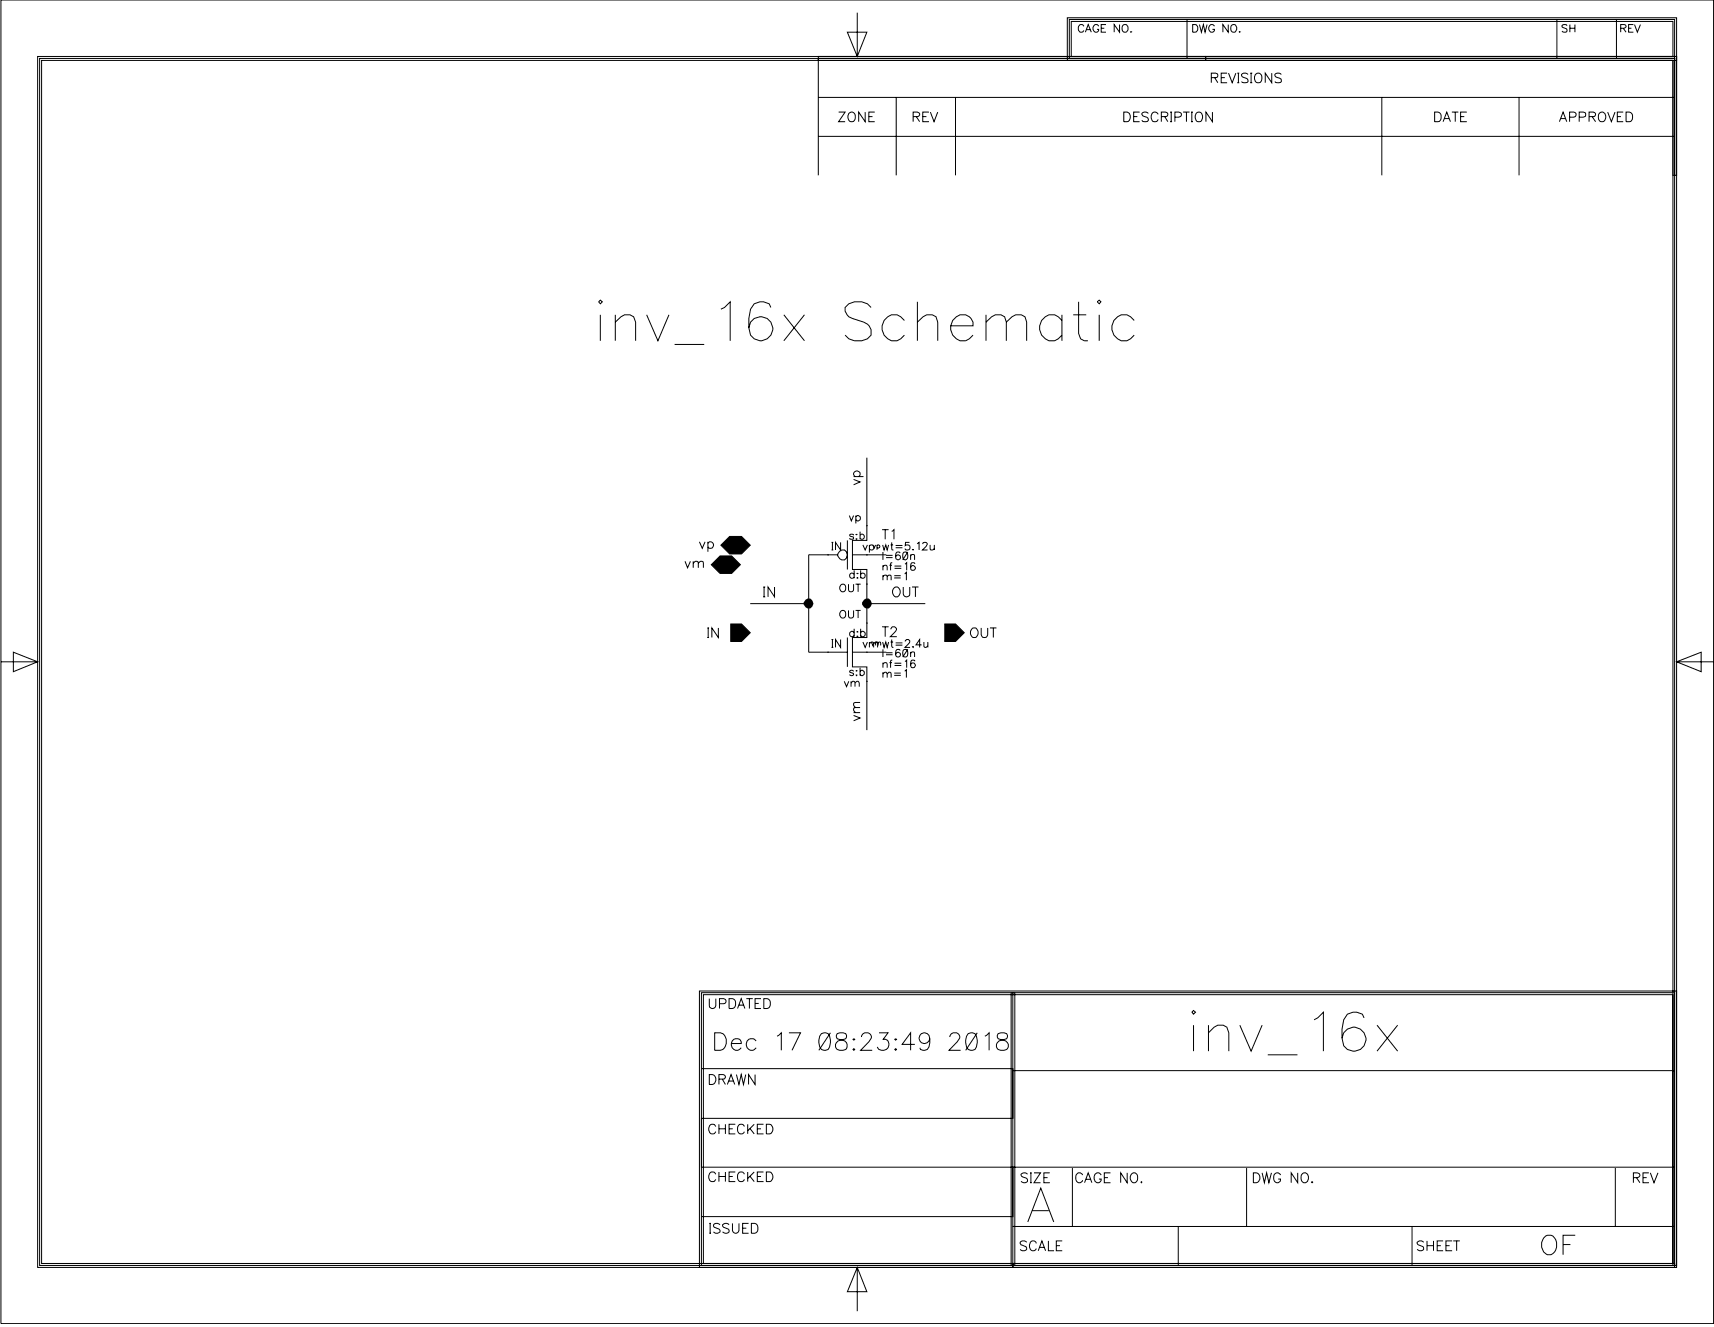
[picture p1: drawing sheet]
<svg xmlns="http://www.w3.org/2000/svg" width="514mm" height="398mm" viewBox="0 0 514 398" stroke-linecap="round" stroke-linejoin="round" font-family="sans-serif">
<g fill="none" stroke="#000" stroke-width=".3">
<path d="M11.3 16.9h491.5v362.6h-1.1v-361.4h-489.2v360.8h489.7v1.2h-490.9zM11.9 17.5h490.3v362h-490.3zM245.4 16.9h257.4v35.7h-1.1v-34.5h-256.3zM245.4 17.5h256.8v35.1v-35.1h-256.8v35.1M254.1 9.7h5.9l-2.9 7.2zM257.1 3.8v13.1M320.1 5.3h182.7v12.8h-141.2v-1.2h140.1v-10.5h-180.4v10.5h40.3v1.2h-41.5zM320.7 5.8h181.5v11.7h-181.5zM325.1 7.9a.88 .88 0 0 0-1-.5 .88 .88 0 0 0-.7 .8v.6a.88 .88 0 0 0 .7 .9 .88 .88 0 0 0 1-.6M325.5 9.7l.8-2.3 1 2.3M325.8 8.9h1.1M329.5 7.9l-.4-.4a1.1 1.1 0 0 0-1.4 1 1.1 1.1 0 0 0 1.4 1.1l.4-.8h-.5"/>
<path d="M330.2 8.5h1M331.7 7.4h-1.5v2.3h1.5M335.7 7.4v2.3l-1.6-2.3v2.3M336.9 7.5a1.1 1.1 0 0 1 1.4 1 1.1 1.1 0 0 1-1.4 1.1l-.4-.8 .1-.9zM339 9.6h.3zM356 5.8v11.7M357.7 7.4h.7a1.22 1.22 0 0 1 .8 1.1 1.22 1.22 0 0 1-.8 1.2h-.7zM359.7 7.4l.6 2.3 .6-2.3 .5 2.3 .6-2.3M364.2 7.9a.88 .88 0 0 0-1-.5 .88 .88 0 0 0-.7 .8v.6a.85 .85 0 0 0 .8 .9 .85 .85 0 0 0 .9-.9h-.6M368.3 7.4v2.3l-1.6-2.3v2.3M369.5 7.5a.79 .79 0 0 1 1.1 .2 1.11 1.11 0 0 1 .2 1.4 1.11 1.11 0 0 1-1.3 .5l-.4-.8 .1-.9zM371.6 9.6h.3z"/>
<path d="M466.9 5.8v11.7M469.9 7.7a.88 .88 0 0 0-1.5 .2l.1 .2 1.3 .5 .1 .7a.97 .97 0 0 1-1.5 0M470.8 8.5h1.5M470.8 7.4v2.3M472.3 7.4v2.3M484.7 5.8v11.7M486 8.5h1l.6-.5v-.2l-.2-.3-1.4-.1v2.3M486.8 8.5l.8 1.2M488.4 8.5h.8M489.8 7.4h-1.4v2.3h1.4M490.2 7.4l.8 2.3 .9-2.3M513.9 0v396.9h-513.6v-396.9"/>
<path d="M245.4 29.2h256.8M251.5 33.6h1.9l-1.9 2.9h1.9M254.5 34a1.2 1.2 0 0 1 1.6-.1 1.2 1.2 0 0 1 .4 1.5 1.1 1.1 0 0 1-1.1 1.1 1.1 1.1 0 0 1-1.1-1.1zM259.4 33.6v2.9l-1.9-2.9v2.9M260.5 35h1.1M262.3 33.6h-1.8v2.9h1.8M268.8 29.2v23.4M273.8 35h1.3a.68 .68 0 0 0 .6-.4 .68 .68 0 0 0-.1-.7l-.5-.3h-1.3v2.9M274.8 35l1 1.5M276.7 35h1.1M278.6 33.6h-1.9v2.9h1.9M279 33.6l1.1 2.9 1.1-2.9"/>
<path d="M286.5 29.2v23.4M337 33.6h1a1.55 1.55 0 0 1 1 1.5 1.55 1.55 0 0 1-1 1.4h-1zM340 35h1.1M341.7 33.6h-1.7v2.9h1.7M344.4 34a1.1 1.1 0 0 0-1.1-.4 1.1 1.1 0 0 0-.9 .7l.3 .4 1.4 .6 .3 .8a1.26 1.26 0 0 1-2 0M347.3 34.3a1.09 1.09 0 0 0-1.2-.7 1.09 1.09 0 0 0-.9 1.1v.7a1.09 1.09 0 0 0 .9 1.1 1.09 1.09 0 0 0 1.2-.7M348.3 35h1.2a.74 .74 0 0 0 .7-.9l-.7-.5h-1.2v2.9M349.3 35l.9 1.5M350.9 33.6h.6M350.9 36.5h.6M351.2 33.6v2.9M352.3 35.1h1.2l.6-.2 .2-.8-.8-.5h-1.2v2.9"/>
<path d="M354.8 33.6h1.9M355.8 33.6v2.9M357.2 33.6h.5M357.2 36.5h.5M357.4 33.6v2.9M358.7 34a1.2 1.2 0 0 1 1.5-.1 1.2 1.2 0 0 1 .4 1.5 1.1 1.1 0 0 1-1.1 1.1 1.1 1.1 0 0 1-1.1-1.1zM363.2 23.3l1.7-.1 .3-.4-.1-.6-.6-.3h-1.3v2.9M363.6 33.6v2.9l-2-2.9v2.9M364.3 23.3l.9 1.5M366.2 23.3h1.1M368 21.9h-1.8v2.9h1.8M368.4 21.9l1.1 2.9 1.1-2.9"/>
<path d="M371 21.9h.6M371 24.8h.6M371.4 21.9v2.9M374.3 22.4a1.1 1.1 0 0 0-1.1-.5 1.1 1.1 0 0 0-.9 .7l.3 .4 1.1 .5a.73 .73 0 0 1 .5 .5 .73 .73 0 0 1-.2 .7 1.65 1.65 0 0 1-1.7-.2M374.9 21.9h.6M374.9 24.8h.6M375.2 21.9v2.9M376.5 22.4a1.2 1.2 0 0 1 1.5-.2 1.2 1.2 0 0 1 .4 1.5 1.1 1.1 0 0 1-1.1 1.1 1.1 1.1 0 0 1-1.1-1.1zM381.4 21.9v2.9l-2-2.9v2.9M384.2 22.4a1.1 1.1 0 0 0-1-.5 1.1 1.1 0 0 0-.9 .7l.3 .4 1.4 .6a.7 .7 0 0 1 0 1.1 1.65 1.65 0 0 1-1.7-.2M414.4 29.2v23.4M430.2 33.6h1a1.55 1.55 0 0 1 1 1.5 1.55 1.55 0 0 1-1 1.4h-1z"/>
<path d="M432.8 36.5l1.1-2.9 1.1 2.9M433.2 35.6h1.3M435.4 33.6h1.9M436.4 33.6v2.9M438 35h1.1M439.9 33.6h-1.9v2.9h1.9M455.5 29.2v23.4M467.6 36.5l1.1-2.9 1.1 2.9M468.1 35.6h1.3M470.7 35.1h1.3a.77 .77 0 0 0 .6-.5 .77 .77 0 0 0-.2-.8l-1.7-.2v2.9M473.6 35.1h1.2l.6-.2v-1l-.6-.3h-1.2v2.9M476.5 35h1.3a.74 .74 0 0 0 .7-.9l-.7-.5h-1.3v2.9"/>
<path d="M477.5 35l1 1.5M479.6 34a1.2 1.2 0 0 1 1.5-.1 1.2 1.2 0 0 1 .4 1.5 1.1 1.1 0 0 1-1.1 1.1 1.1 1.1 0 0 1-1.1-1.1zM482.1 33.6l1.1 2.9 1.1-2.9M485 35h1.1M486.8 33.6h-1.8v2.9h1.8M487.6 33.6h1a1.55 1.55 0 0 1 1 1.5 1.55 1.55 0 0 1-1 1.4h-1zM245.4 40.9h256.8M180 90l.6 .5-.6 .6-.5-.6zM180 94.4v7.8M184.5 96.6l1.7-1.6 1.1-.6h1.6l1.1 .6 .6 1.6v5.6M184.5 94.4v7.8M193.9 94.4l3.4 7.8 3.3-7.8"/>
<path d="M216.2 92.7l1.1-.5 1.7-1.7v11.7M231.2 92.2l-.5-1.1a3.8 3.8 0 0 0-5.6 1.6l-.5 2.8v2.8l.5 2.2a3.6 3.6 0 0 0 5.8 .5 3.6 3.6 0 0 0-1.3-5.7 3.6 3.6 0 0 0-5 3M235.1 94.4l6.1 7.8M241.2 94.4l-6.1 7.8M261.2 92.2a5.1 5.1 0 0 0-7.8 0 3.1 3.1 0 0 0 2.2 3.3l3.4 1.1a3.2 3.2 0 0 1 2.2 3.9 5.1 5.1 0 0 1-7.8 0M271.2 96.1a3.6 3.6 0 0 0-3.9-1.7 3.6 3.6 0 0 0-2.8 3.3 3.7 3.7 0 0 0 1.5 3.8 3.7 3.7 0 0 0 4.1 .1l1.1-1.1M275.1 96.6l1.7-1.6 1.1-.6h1.7l1.1 .6 .5 1.6v5.6M275.1 90.5v11.7M285.1 97.7h6.7a3.1 3.1 0 0 0-1.6-3 3.1 3.1 0 0 0-3.4 .3 4 4 0 0 0-1.5 4.7 4 4 0 0 0 4.3 2.5l1.1-.6 1.1-1.1M295.7 96.6l1.7-1.6 1.1-.6h1.7l1.1 .6 .5 1.6v5.6M295.7 94.4v7.8M301.8 96.6l1.7-1.6 1.1-.6h1.7l1.1 .6 .5 1.6v5.6"/>
<path d="M318.5 96.1a3.6 3.6 0 0 0-4-1.7 3.6 3.6 0 0 0-2.7 3.3 3.7 3.7 0 0 0 1.5 3.8 3.7 3.7 0 0 0 4.1 .1l1.1-1.1M318.5 94.4v7.8M321.8 94.4h3.9M323.5 90.5v9.5l.5 1.6 1.1 .6h1.1M329 90.5l.6-.5 .5 .5-.5 .6zM329.6 94.4v7.8M340.1 96.1a3.6 3.6 0 0 0-3.9-1.7 3.6 3.6 0 0 0-2.8 3.3 3.7 3.7 0 0 0 1.6 3.8 3.7 3.7 0 0 0 4 .1l1.1-1.1M202.3 103.3h8.9M260 137.2v24.9h-4.4v8.7h4.4v20.4h-4.4v8.8h4.4v18.9M254.7 154.6l.6 1.6 .7-1.6M256 143.8l1.9 .7-1.9 .9M256 142.9h2.9"/>
<path d="M256.4 142.9a.94 .94 0 0 1-.1-1.4 .94 .94 0 0 1 1.3 0 .94 .94 0 0 1-.1 1.4M256.7 154.9l.7-.3 .5 .3 .1 .4-.1 .6-.5 .3-.7-.3M256.7 154.6v2.4M257.9 159.4v2.3M264.5 158.8h2M265.5 158.8v2.9M267.4 159.3l.7-.5v2.9M205.4 168.3l.8 2 .8-2M207.9 168.9l.7-.6 .7 .2 .1 1.8M207.9 168.3v2M209.4 168.9l.7-.6 .7 .2 .1 1.8M209.7 162.5l.9 1.9 .8-1.9"/>
<path d="M212.3 162.9a.94 .94 0 0 1 1.4-.2 .94 .94 0 0 1 0 1.4 .94 .94 0 0 1-1.4-.1M212.3 162.5v2.9M213.3 169.3l2.6-2.6h3.5l2.6 2.6-2.6 2.7h-3.5zM216.2 163.5l2.6-2.6h3.6l2.6 2.6-2.6 2.6h-3.6zM228.9 176h.6M228.9 179h.6M229.1 176v3M232.3 176v3l-2-3v3M249.4 162.6h.5M249.4 164.9h.5M249.6 162.6v2.3M251.2 166.4h-8.7v29.2h11.6"/>
<path d="M251.8 165.3l.6-.4h.9a1.72 1.72 0 0 1 0 3h-.9l-.6-.3-.6-.9v-.6zM252.1 162.6v2.3l-1.5-2.3v2.3M252.1 175.5a.84 .84 0 0 1 .9-.3 .84 .84 0 0 1 .6 .8l-.1 1a.82 .82 0 0 1-1.4 .1l-.3-.5zM254.1 162.1v8.7M254.5 175.2v1.6a.77 .77 0 0 0 .7 .7 .77 .77 0 0 0 .8-.7v-1.6M255.6 166.4h10.2M256 160.5a.67 .67 0 0 0-1.2 0l.3 .4 .8 .1 .1 .4a.67 .67 0 0 1-1.2 0M256.1 172.2a.75 .75 0 0 0-1.1-.1 .75 .75 0 0 0 0 1.1 .75 .75 0 0 0 1.1-.1M256.1 171v2.4M256.6 175.2h1.5M256.7 160.3h.3zM256.7 161.6h.3z"/>
<path d="M257 172h.2zM257.1 173.1l.1 .2-.1 .1zM257.3 175.2v2.3M257.9 160.5a.71 .71 0 0 1 1.1-.1 .71 .71 0 0 1 0 1.1 .71 .71 0 0 1-1.1-.1M258.1 172.2a.75 .75 0 0 1 1.1-.1 .75 .75 0 0 1 0 1.1 .75 .75 0 0 1-1.1-.1M258.1 171v2.4M258.8 163.4l.6 1.5 .7-1.5M260.7 163.7a.75 .75 0 0 1 1.1-.1 .75 .75 0 0 1 0 1.1 .75 .75 0 0 1-1.1-.1M260.7 163.4v2.3M261.7 163.4l.5 .9 .4-.9M263 163.6a.48 .48 0 0 1 .7-.1 .48 .48 0 0 1 0 .7 .48 .48 0 0 1-.7 0M263 163.4v1.4"/>
<path d="M264.7 163.4l.4 1.5 .5-1.5 .5 1.5 .4-1.5M264.8 172.9a.81 .81 0 0 1 1.1-.3l.2 1.4M264.8 169.9a.81 .81 0 0 1 1.1-.3l.2 1.4M264.8 165.5v2.4M264.8 169.5v1.5M264.8 172.5v1.5M265.7 166.5h2M265.7 167.2h2M266.1 172.9l.5-.4 .6 .1v1.4M266.7 169.5h.8M267.1 163.4h.7M267.4 162.6v1.9l.1 .3 .4 .1"/>
<path d="M267.6 168.7l-.4 .1-.1 .4v1.8M268 176.4a1.2 1.2 0 0 1 1.5-.1 1.2 1.2 0 0 1 .4 1.5 1.15 1.15 0 0 1-1.1 1.2 1.15 1.15 0 0 1-1.1-1.2v-.7zM268.2 172.6h1.9M268.2 173.3h1.9M268.3 169.8h2M268.3 170.4h2M268.6 163.6h2M268.6 164.3h2M269.9 165.9l-.1-.3a.81 .81 0 0 0-1.1 .3 1.75 1.75 0 0 0 .2 1.8 .72 .72 0 0 0 1.1-.3 .72 .72 0 0 0-.5-1 .72 .72 0 0 0-.9 .6M270.9 176v2.1a.98 .98 0 0 0 1 .9 .98 .98 0 0 0 .9-.9v-2.1M271 165.6a.81 .81 0 0 1 1.1 .3l.1 .6a1.03 1.03 0 0 1-.8 1.4 1.54 1.54 0 0 1-.4-2.3zM271.3 172.1l.5-.5v2.4"/>
<path d="M271.4 169.2l.5-.5v2.3M272.2 165.5l-1.5 2.4M272.7 162.6h-1.1l-.1 1a.82 .82 0 0 1 1.2-.1 .82 .82 0 0 1-.1 1.3 .82 .82 0 0 1-1.2-.3M273.1 166.7a.78 .78 0 0 1 1.1-.3l.1 1.5M273.1 166.3v1.6M273.5 176h1.9M273.8 164.7v.2l-.1-.1zM274.3 169.1a.64 .64 0 0 0-.6-.4 .64 .64 0 0 0-.5 .5v1.6a.73 .73 0 0 0 1.1 .1 .73 .73 0 0 0-.2-1.1 .73 .73 0 0 0-1 .5M274.5 176v3M275 163.1l.6-.5v2.3M276.7 163.2l.1-.4 .3-.2 .7 .1 .3 .4-.4 .7-1.1 1.1h1.6M278.9 163.4l.1 1.4a.89 .89 0 0 0 1.2-.3"/>
<path d="M280.2 163.4v1.5M.3 198.5h11M4 195.6l7.3 2.9-7.3 2.9zM212.1 188.3h.5M212.1 191.2h.5M212.4 188.3v2.9M215.4 188.3v2.9l-1.9-2.9v2.9M219.1 187.1h3.3l2.6 2.6-2.6 2.7h-3.3zM225 181h17.5M249.4 191.8h.5M249.4 194.1h.5M249.6 191.8v2.3"/>
<path d="M252.1 191.8v2.3l-1.5-2.3v2.3M252.1 183.4a.84 .84 0 0 1 .9-.3 .84 .84 0 0 1 .6 .8v.6a.89 .89 0 0 1-.9 .9 .89 .89 0 0 1-.9-.9zM254.1 191.2v8.8M254.5 183v1.7a.78 .78 0 0 0 .7 .7 .78 .78 0 0 0 .8-.7v-1.7M255.6 195.6h10.2M256.1 189.7l-.5-.4a.78 .78 0 0 0-.8 1.1 .78 .78 0 0 0 1.3 .2M256.1 188.6v2.3M256.6 183h1.5M257.1 189.3l.1 .2-.1 .1zM257.1 190.7l.1 .1-.1 .1zM257.3 183v2.3M258.1 189.7l.4-.4 .9 .4a.79 .79 0 0 1-.2 1.1 .79 .79 0 0 1-1.1-.2"/>
<path d="M258.1 188.6v2.3M258.8 192.5l.6 1.6 .7-1.6M260 181h17.5M260.7 193l.6-.5 .6 .2 .1 1.4M260.7 192.5v1.6M261.3 192.5l.4 1 .5-1M262 193l.5-.5 .6 .2 .1 1.4M262.6 192.9l.3-.4 .4 .1v.9M262.6 192.5v1M263.3 192.9l.4-.4 .3 .1 .1 .9M264.5 188h2M264.7 192.5l.4 1.6 .5-1.6 .5 1.6 .4-1.6"/>
<path d="M264.8 199.1a.81 .81 0 0 1 1.1-.3l.2 1.4M264.8 194.7v2.3M264.8 198.7v1.5M265.5 188v2.9M265.7 195.7h2M265.7 196.3h2M266.7 198.7h.8M267.1 192.5h.7M267.2 188.7l.5-.7a1.03 1.03 0 0 1 1.1 .6l-.4 .9-1.4 1.4h1.9M267.4 191.8v1.9l.3 .4h.2M267.6 198h-.4l-.1 .4v1.8M268.3 198.9h2"/>
<path d="M268.3 199.6h2M268.6 192.8h2M268.6 193.5h2M269.9 195.1l-.1-.3a.81 .81 0 0 0-1.1 .4 1.36 1.36 0 0 0 .6 1.8 .73 .73 0 0 0 .7-.7 .73 .73 0 0 0-.6-.7 .73 .73 0 0 0-.8 .7M271 194.8a.81 .81 0 0 1 1.1 .4v1.4a.75 .75 0 0 1-.6 .4 .75 .75 0 0 1-.7-.4v-1.4zM271.4 198.4l.5-.4v2.2M271.5 192.4l.4-.6 .8 .2v.7l-1.3 1.4h1.5M272.2 194.7l-1.5 2.3M273.1 195.9a.78 .78 0 0 1 1.1-.3l.1 1.4M273.1 195.5v1.5M273.7 194h.2l-.1 .1zM274.3 198.3a.64 .64 0 0 0-.6-.4 .64 .64 0 0 0-.5 .5l-.1 1.1a.72 .72 0 0 0 1 .7 .72 .72 0 0 0 .2-1.2 .72 .72 0 0 0-1.1 .1l-.1 .4"/>
<path d="M276.4 193.4h-1.7l1.1-1.6v2.3M277.1 192.5v1.5l.6 .1 .5-.4M278.2 192.5v1.6M283.3 187.1h3.2l2.7 2.6-2.7 2.7h-3.2zM291.6 188.4a1.41 1.41 0 0 1 1.6 .6 1.41 1.41 0 0 1-.2 1.8l-.3 .3a1.41 1.41 0 0 1-1.6-.7 1.41 1.41 0 0 1 .3-1.7zM294.2 188.3v2a.98 .98 0 0 0 1 .9 .98 .98 0 0 0 1-.9v-2M296.9 188.3h1.9M297.9 188.3v2.9M502.8 198.5l7.3-2.9v5.8zM502.8 198.5h11.1M253.2 204.3l.7 1.6 .6-1.6M255.2 204.8l.5-.5 .6 .2 .1 1.4"/>
<path d="M255.2 204.3v1.6M256 214.5l1.9 .8-1.9 .9M256 201.3a.67 .67 0 0 0-1.2 0l.1 .3 1 .3 .1 .4a.67 .67 0 0 1-1.2 0M256 213.7h1.9M256.4 204.8l.6-.5h.3l.4 .5v1.1M256.7 201.2l.2-.2 .1 .2zM256.7 202.4h.3l-.1 .2zM257.9 212.2l-1.8 .1-.1 .6 .6 .8M257.9 210.7h-1.8l-.1 .7 .6 .8M257.9 201.3a.73 .73 0 0 1 1.1 0 .73 .73 0 0 1 0 1 .73 .73 0 0 1-1.1 0M257.9 200.2v2.4M264.8 202.1l.6-.5h.3l.4 .5v1.1"/>
<path d="M264.8 201.6v1.6M266.1 202.1l.5-.5 .6 .2v1.4M268.2 201.8h1.9M268.2 202.5h1.9M271.3 201.3l.5-.5v2.4M209.7 297.2h293.1v82.9h-199.1v-1.2h198v-80.6h-290.8v80.6h92.8v1.2h-94zM210.3 297.7h291.9v81.8h-291.9zM212.7 299.5v2.1a.98 .98 0 0 0 1 .9 .98 .98 0 0 0 1-.9v-2.1M218.6 299.5h1.1a1.61 1.61 0 0 1 .9 1.4 1.61 1.61 0 0 1-.9 1.5h-1.1zM223.8 299.5h1.9M224.7 299.5v2.9M228.2 299.5h-1.8v2.9h1.8"/>
<path d="M229.1 299.5h1a1.61 1.61 0 0 1 .9 1.4 1.61 1.61 0 0 1-.9 1.5h-1zM303.2 297.7h1.1v81.8h-1.1zM303.7 297.7v81.8M214.3 309.7h1.7a2.78 2.78 0 0 1 1.9 2.6 2.78 2.78 0 0 1-1.9 2.7h-1.7zM215.8 301h1.2a.76 .76 0 0 0 .7-.5 .76 .76 0 0 0-.2-.8l-.5-.2h-1.2v2.9M219.3 312.9h3a1.53 1.53 0 0 0-1.8-1.5 1.53 1.53 0 0 0-1.2 2 1.59 1.59 0 0 0 1.2 1.5 1.59 1.59 0 0 0 1.8-.7M221.2 302.4l1.1-2.9 1.1 2.9M221.6 301.4h1.4M226.4 300.9h1.1M226.8 312.2a1.68 1.68 0 0 0-2.3-.3 1.68 1.68 0 0 0-.5 2.2 1.68 1.68 0 0 0 2.3 .6l.5-.5M233 310.7l1.3-1v5.3M236.6 309.7h3.5l-2.6 5.3"/>
<path d="M246.3 310a1.63 1.63 0 0 1 2.5 .7 4.6 4.6 0 0 1-.4 4 1.73 1.73 0 0 1-2.6-.8 4.2 4.2 0 0 1 .5-3.9zM249 309.7l-3.4 5.3M251.1 310a1 1 0 0 0 .5 1.7l1 .2a1.54 1.54 0 0 1 1.4 1.4 1.54 1.54 0 0 1-1.2 1.7h-1a1.53 1.53 0 0 1-1.3-1.7 1.53 1.53 0 0 1 1.6-1.4l1-.2a1 1 0 0 0 .5-1.7l-.8-.3zM255.8 311.7l.3-.2 .2 .2-.2 .2zM255.8 314.7l.3-.2 .2 .2-.2 .3zM258.3 311a1.32 1.32 0 0 1 1.1-1.3h.9a1.26 1.26 0 0 1 .8 2l-3 3.3h3.5M263.6 309.7h2.7l-1.4 2a1.7 1.7 0 0 1 1.7 1.9 1.7 1.7 0 0 1-2.2 1.4l-.8-.3-.5-.8M268.3 311.7l.3-.2 .2 .2-.2 .2zM268.6 314.5l.2 .2-.2 .3-.3-.3zM274.3 313.2h-3.8l2.6-3.5v5.3M278.8 311.5a1.61 1.61 0 0 1-2.2 1.3 1.61 1.61 0 0 1-.6-2.5 1.61 1.61 0 0 1 2.6 .2 4.7 4.7 0 0 1-.5 4.2l-1.3 .3-.8-.3-.1-.5M284.8 311a1.32 1.32 0 0 1 1.1-1.3h1a1.29 1.29 0 0 1 .7 2l-3 3.3h3.5"/>
<path d="M290.4 310a1.63 1.63 0 0 1 2.4 .7 4.6 4.6 0 0 1-.4 4 1.73 1.73 0 0 1-2.6-.8 4.2 4.2 0 0 1 .6-3.9zM293.1 309.7l-3.5 5.3M295.3 310.7l1.3-1v5.3M299.3 310a1 1 0 0 0 .5 1.7 2.45 2.45 0 0 1 2.6 1.5 1.38 1.38 0 0 1-1.3 1.8h-1a1.53 1.53 0 0 1-1.4-1.7 1.53 1.53 0 0 1 1.6-1.4l1.1-.2a1 1 0 0 0 .5-1.7l-.8-.3zM357.9 303l.6 .5-.6 .6-.5-.6zM357.9 307.4v7.8M362.4 309.7l1.7-1.7 1.1-.6h1.6l1.1 .6 .6 1.7v5.5M362.4 307.4v7.8M371.8 307.4l3.4 7.8 3.3-7.8M380.2 316.3h8.9M394.1 305.8l1.1-.6 1.7-1.7v11.7M409.1 305.2l-.6-1.1-1.6-.6h-1.1l-1.7 .6-1.1 1.7-.6 2.8v2.7l.6 2.3a3.6 3.6 0 0 0 5.8 .5 3.6 3.6 0 0 0-1.3-5.7 3.6 3.6 0 0 0-5.1 2.9"/>
<path d="M412.9 307.4l6.2 7.8M419.1 307.4l-6.2 7.8M210.3 320.5h93.4v14.9h-93.4v14.6h93.4v14.8h-93.4M212.7 322.2h.9a1.56 1.56 0 0 1 1.1 1.5 1.56 1.56 0 0 1-1.1 1.5h-.9zM214.7 337.8a1.09 1.09 0 0 0-1.3-.7 1.09 1.09 0 0 0-.9 1.1v.7a1.09 1.09 0 0 0 .9 1.1 1.09 1.09 0 0 0 1.3-.7M215.6 323.6l1.7-.1 .2-.7-.2-.4-.4-.2h-1.3v3M215.6 337.1v2.9M215.6 338.5h1.9M216.6 323.6l.9 1.6M217.5 337.1v2.9M218.1 325.2l1.1-3 1.1 3M218.6 324.2h1.3"/>
<path d="M218.6 338.5h1.1M220.5 337.1h-1.9v2.9h1.9M220.8 322.2l.8 3 .7-3 .7 3 .6-3M223.2 337.8a1.05 1.05 0 0 0-1.2-.7 1.05 1.05 0 0 0-.8 1.1 1.28 1.28 0 0 0 .2 1.4 1.28 1.28 0 0 0 1.4 .3l.4-.6M224.2 337.1v2.9M224.9 338.4l1.3 1.6M226.2 337.1l-2 2M226.4 322.2v3l-1.9-3v3M227.1 338.5h1.1M229 337.1h-1.9v2.9h1.9M229.8 337.1h.9a1.51 1.51 0 0 1 1.1 1.5 1.51 1.51 0 0 1-1.1 1.4h-.9zM303.7 321.1h198.5"/>
<path d="M214.7 352.1a1.09 1.09 0 0 0-1.3-.7 1.09 1.09 0 0 0-.9 1.2v.6a1.09 1.09 0 0 0 .9 1.1 1.09 1.09 0 0 0 1.3-.6M215.6 351.5v2.8M215.6 352.8h1.9M217.5 351.5v2.8M218.6 352.8h1.1M220.5 351.5h-1.9v2.8h1.9M223.2 352.1a1.05 1.05 0 0 0-1.2-.6 1.05 1.05 0 0 0-.8 1.1 1.28 1.28 0 0 0 .2 1.3 1.28 1.28 0 0 0 1.4 .3l.4-.5M224.2 351.5v2.8M224.9 352.7l1.3 1.6M226.2 351.5l-2 1.9M227.1 352.8h1.1M229 351.5h-1.9v2.8h1.9"/>
<path d="M229.8 351.5h.9a1.51 1.51 0 0 1 1.1 1.4 1.51 1.51 0 0 1-1.1 1.4h-.9zM303.7 350h198.5M308.1 352.1a1.12 1.12 0 0 0-1.9 .3 2.12 2.12 0 0 0 1.7 1 .7 .7 0 0 1 0 1.1 1.35 1.35 0 0 1-1.7-.3M308.9 351.7h.5M308.9 354.7h.5M309.1 351.7v3M310.1 351.7h1.9l-1.9 3h1.9M313 353.1h1.1M314.8 351.7h-1.8v3h1.8M321.6 350.3v17.5M324.6 352.4a1.05 1.05 0 0 0-1.5-.5 1.8 1.8 0 0 0 .3 2.8 1.08 1.08 0 0 0 1.2-.8M325.2 354.7l1.1-3 1.1 3"/>
<path d="M325.7 353.7h1.3M330.2 352.4a1.09 1.09 0 0 0-1.2-.7 1.09 1.09 0 0 0-.9 1.1v.8a1.06 1.06 0 0 0 1.1 1.1 1.06 1.06 0 0 0 1-1.1h-.6M331.2 353.1h1.1M333 351.7h-1.8v3h1.8M338 351.7v3l-1.9-3v3M339.3 352.1l.5-.4a1.52 1.52 0 0 1 1.5 1.1 1.52 1.52 0 0 1-.7 1.7 1.39 1.39 0 0 1-1.6-.6 1.39 1.39 0 0 1 .3-1.8zM342.2 354.5l.1-.2 .1 .2-.1 .2zM373.8 350.3v17.5M375.9 351.7h.9a1.56 1.56 0 0 1 1.1 1.5 1.56 1.56 0 0 1-1.1 1.5h-.9zM378.5 351.7l.7 3 .6-3 .7 3 .8-3M384 352.4a1.05 1.05 0 0 0-1.2-.7 1.05 1.05 0 0 0-.8 1.1 1.34 1.34 0 0 0 1.3 1.9 .88 .88 0 0 0 .7-1.1h-.7M389.2 351.7v3l-2-3v3"/>
<path d="M390.4 352.1l.3-.2a1.15 1.15 0 0 1 1.7 .9v.8a1.1 1.1 0 0 1-1.1 1.1 1.1 1.1 0 0 1-1.1-1.1zM393.3 354.5l.2-.2 .1 .2-.1 .2zM484.4 350.3v17.5M489.8 353.1l1.6-.1 .4-.4-.2-.6-.6-.3h-1.2v3M490.8 353.1l1 1.6M492.7 353.1h1.1M494.5 351.7h-1.8v3h1.8M494.9 351.7l1.1 3 1.2-3M212.7 366.9h.5M212.7 369.8h.5M213 366.9v2.9M215.9 367.3a1.08 1.08 0 0 0-1.1-.5 1.08 1.08 0 0 0-.8 .8l.5 .5a1.65 1.65 0 0 1 1.4 .9 1.08 1.08 0 0 1-.8 .8 1.08 1.08 0 0 1-1.1-.4"/>
<path d="M218.6 367.3a1.09 1.09 0 0 0-1-.5 1.09 1.09 0 0 0-.9 .8 1.89 1.89 0 0 0 1.7 1 .7 .7 0 0 1 0 1.1 1.35 1.35 0 0 1-1.7-.3M219.7 366.9v2.1a.98 .98 0 0 0 .9 .8 .98 .98 0 0 0 1-.8v-2.1M222.7 368.3h1.1M224.5 366.9h-1.8v2.9h1.8M225.3 366.9h1a1.62 1.62 0 0 1 1 1.4 1.62 1.62 0 0 1-1 1.5h-1zM303.7 367.8h198.5M307.9 372.5a1.08 1.08 0 0 0-1.1-.4 1.08 1.08 0 0 0-.9 .8l.3 .4 1.1 .4a.68 .68 0 0 1 .5 .5 .68 .68 0 0 1-.2 .7 1.29 1.29 0 0 1-1.7-.3M308.2 366.4l3.9-10.1 3.9 10.1M309.7 363.1h4.8M310.8 372.9a1.04 1.04 0 0 0-1.3-.8 1.04 1.04 0 0 0-.8 1.2 1.2 1.2 0 0 0 .4 1.5 1.2 1.2 0 0 0 1.6-.2l.1-.2M311.3 375.1l1.1-3 1.1 3M311.8 374.1h1.3"/>
<path d="M314.4 372.1v3h1.7M316.8 373.5h1.1M318.5 372.1h-1.7v3h1.7M353.3 367.8v11.7M423.4 367.8v11.7M426.9 372.5a1.09 1.09 0 0 0-1.1-.4 1.09 1.09 0 0 0-.8 .8 1.89 1.89 0 0 0 1.7 .9 .7 .7 0 0 1 0 1.1 1.35 1.35 0 0 1-1.7-.3M427.9 373.5h2M427.9 372.1v3M429.9 372.1v3M431 373.5h1.1M432.8 372.1h-1.8v3h1.8M433.6 373.5h1.1"/>
<path d="M435.5 372.1h-1.9v3h1.9M435.8 372.1h2M436.8 372.1v3M463.5 370.7a2.2 2.2 0 0 1 3.3 1.9 2.74 2.74 0 0 1-2.8 3.7 3.4 3.4 0 0 1-.5-5.6zM468.7 373.2h2.2M472.4 370.4h-3.7v5.9M257.1 380.1l2.9 7.2h-5.9zM257.1 380.1v13.1"/>
</g>
<g fill="#000">
<path d="M260 157.3l.3 .3-.3 .3-.3-.3zM213.3 169.3l2.6-2.6h3.5l2.6 2.6-2.6 2.7h-3.5zM216.2 163.5l2.6-2.6h3.6l2.6 2.6-2.6 2.6h-3.6zM248 166.4l.4-.3 .2 .3-.2 .3zM260 174.8l.3 .4-.3 .2-.3-.2zM259.7 166.4l.3-.3 .3 .3-.3 .3zM219.1 187.1h3.3l2.6 2.6-2.6 2.7h-3.3zM248 195.6l.4-.3 .2 .3-.2 .2zM260 186.5l.3 .4-.3 .2-.3-.2zM259.7 195.6l.3-.3 .3 .3-.3 .2zM283.3 187.1h3.2l2.7 2.6-2.7 2.7h-3.2zM259.7 204.3l.3-.3 .3 .3-.3 .3z"/>
<circle cx="242.5" cy="180.9" r="1.48"/>
<circle cx="260" cy="180.9" r="1.48"/>
</g>
</svg>
